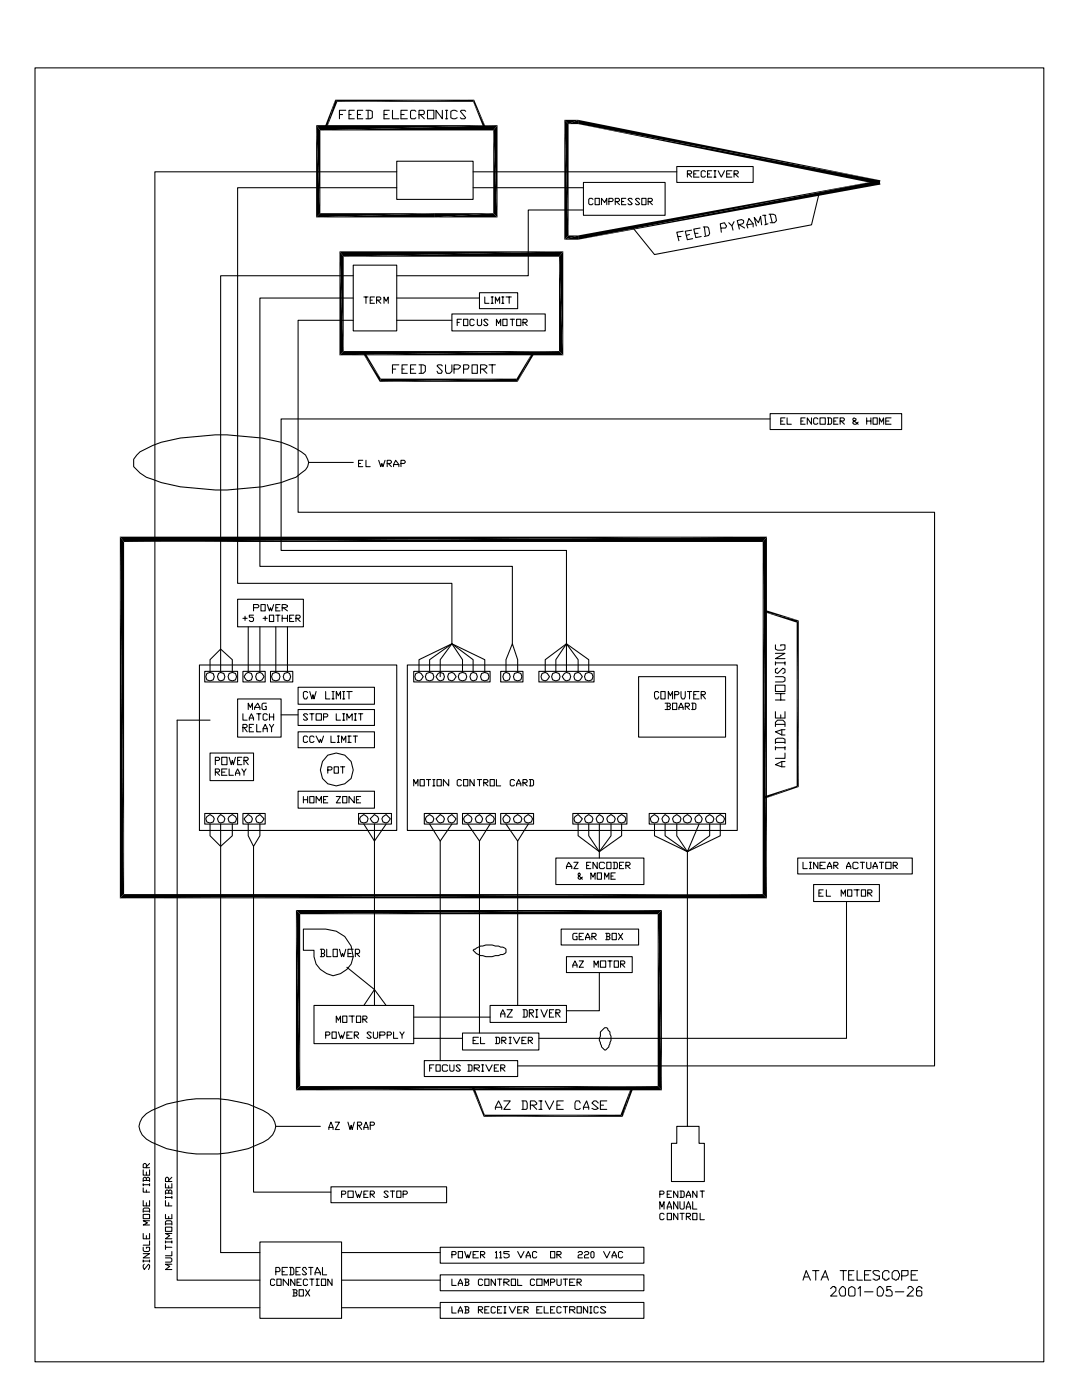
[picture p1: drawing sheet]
<svg xmlns="http://www.w3.org/2000/svg" width="216mm" height="279mm" viewBox="0 0 216 279" stroke-linecap="round" stroke-linejoin="round" font-family="sans-serif">
<g fill="none" stroke="#000" stroke-width=".21">
<path d="M7 13.5h201.3v258.3h-201.3zM67.7 22.9h.7M69 22h-1.3v1.7M69.6 22.9h.5M70.7 22h-1.1v1.7h1.1M71.3 22.9h.7M72.4 22h-1.1v1.7h1.1M73 22h.9l.4 .2v1.3l-.4 .2h-.9M73.4 22v1.7M76.6 22.9h.7M77.7 22h-1.1v1.7h1.1M78.3 22v1.7h1.3"/>
<path d="M79.2 32.2h15.2v7.6h-15.2zM79.2 34.3h-48.3v226.7h21M79.2 37.5h-31.8v78.9h42.8v12.1M80 22.9h.6M81.3 22h-1.3v1.7h1.3M83 22.2l-.2-.2h-.7l-.2 .2v1.3l.2 .2h.7l.2-.2M83.6 22.9h.9l.2-.3v-.4l-.2-.2h-.9v1.7M83.8 22.9l.9 .8M85.3 22h1.3v1.7h-1.3zM88.3 22v1.7l-1.3-1.7v1.7M88.9 23.7h.4M88.9 22h.4"/>
<path d="M89.1 22v1.7M91.2 22.2l-.4-.2h-.4l-.4 .2v1.3l.4 .2h.4l.4-.2M92.9 22.2l-.2-.2h-.6l-.2 .2 1 1.3-.2 .2h-.6l-.2-.2M94.4 34.3h40.6M94.4 37.5h22M116.4 36.4h16.3v6.6h-16.3zM118.3 39.8l-.2-.2h-.4l-.2 .2v.8l.2 .3h.4l.2-.3M118.7 39.6h.9v1.3h-.9zM124.9 39.6h-.9v1.3h.9M126.2 39.8l-.3-.2h-.4l-.2 .2 .9 .8-.3 .3h-.4l-.2-.3M127.6 39.8l-.2-.2h-.4l-.2 .2 .8 .8-.2 .3h-.4l-.2-.3M128.1 39.6h.8v1.3h-.8z"/>
<path d="M135 33.2h15.3v3.2h-15.3zM137.2 34.7h.6l.2-.4-.2-.2h-.6v1.2M137.4 34.7l.6 .6M138.4 34.7h.5M139.5 34.1h-1.1v1.2h1.1M140.8 34.3l-.3-.2h-.4l-.2 .2v.8l.2 .2h.4l.3-.2M141.2 34.7h.4M142 34.1h-.8v1.2h.8M142.5 35.3h.4M142.5 34.1h.4M142.7 34.1v1.2M143.3 34.1l.6 1.2 .7-1.2"/>
<path d="M145 34.7h.6M146 34.1h-1v1.2h1M146.5 34.7h.6l.2-.4-.2-.2h-.6v1.2M146.7 34.7l.6 .6M163.4 38.7l-1.5 6.2-31.3 5.9-4.4-5.5M70.5 52.9h8.7v13.1h-8.7zM70.5 55h-26.5v79M70.5 59.5h-18.6v53.5h50.3v15.5M72.6 59.3h.8M73 59.3v1.2M73.9 59.9h.4M74.7 59.3h-.8v1.2h.8"/>
<path d="M75.1 59.9h.7l.2-.4-.2-.2h-.7v1.2M75.4 59.9l.6 .6M79.2 59.5h16.5M95.7 58.4h7.6v3.2h-7.6zM96.7 59.3v1.2h.9M98 59.3h.4M98.2 59.3v1.2M100.1 59.3h.4M100.3 59.3v1.2M101 59.3h1M101.6 59.3v1.2M116.4 41.9h-11v13.1h-26.2"/>
<path d="M120 40.9v-1.3l.6 .8 .5-.8v1.3M121.5 40.2h.6l.2-.4-.2-.2h-.6v1.3M122.8 40.2h.6l.2-.4-.2-.2h-.6v1.3M123 40.2l.6 .7M124 40.2h.5M129.3 40.2h.7l.2-.4-.2-.2h-.7v1.3M129.5 40.2l.7 .7M135.3 47.2h.6M136.3 46.1l-1.3 .3 .5 1.6M137.6 46.8l-.7 .2M138 45.9l-1.3 .2 .5 1.7 1-.2M138.6 46.6h.7"/>
<path d="M139.7 45.5l-1.3 .2 .5 1.7 1-.2M140.3 45.3h.9l.2 .2 .2 1.1-.2 .4-.9 .2M140.5 45.3l.3 1.7M143.9 45.5h.9l.2-.4-.4-.7-.9 .3 .2 1.7M145.4 44.4l.6 .7 .3 .8M146.5 44.2l-.5 .9M147.3 44.9l.9-.2 .2-.3v-.4l-.4-.2-.9 .2 .4 1.7M147.5 44.9l1.1 .6M150.3 45.3v-.6l-.9-1.1-.4 1.3 .2 .6M150.3 44.7l-1.3 .2M152 44.9l-.2-1.7-.5 1.2-.8-1 .4 1.7M152.2 43h.6"/>
<path d="M152.6 43l.2 1.7M153.2 44.7l-.6 .2M153.5 42.8h.8l.4 .2 .2 1-.4 .4h-.8M153.7 42.8l.4 1.6M70.5 63.9h-11v38.3h127v110.5h-83.2M76.6 60.5v-1.2l.4 .8 .5-.8v1.2M78.3 73.7h.7M79.2 63.9h11M79.6 72.8h-1.3v1.7M80.2 73.7h.4M81.3 72.8h-1.1v1.7h1.1M81.9 73.7h.6"/>
<path d="M83 72.8h-1.1v1.7h1.1M83.6 72.8h.9l.4 .2v1.1l-.4 .4h-.9M84 72.8v1.7M88.3 73l-.2-.2h-.7l-.2 .2 1.1 1.1-.2 .4h-.7l-.2-.4M88.9 72.8v1.3l.2 .4h.6l.5-.4v-1.3M90.2 62.7h18.6v3.3h-18.6zM90.6 73.7h.8l.5-.5v-.2l-.5-.2h-.8v1.7M91.2 64.3h.5M92.1 63.7h-.9v1.3M92.5 63.7h.8v1.3h-.8zM92.5 73.7h.8l.3-.7-.3-.2h-.8v1.7M94.2 72.8h1v1.7h-1z"/>
<path d="M94.6 63.9l-.2-.2h-.4l-.2 .2v.9l.2 .2h.4l.2-.2M95.2 63.7v1.1l.3 .2h.4l.2-.2v-1.1M95.9 73.7h.8l.5-.5v-.2l-.5-.2h-.8v1.7M96.3 73.7l.9 .8M97.4 63.9l-.2-.2h-.5l-.2 .2 .9 .9-.2 .2h-.5l-.2-.2M97.6 72.8h1.2M98 60.5h.4M98.2 72.8v1.7M98.8 60.5v-1.2l.5 .8 .4-.8v1.2M99.1 65v-1.3l.4 .9 .4-.9v1.3M100.1 60.5h.4M100.3 63.7h.9v1.3h-.9z"/>
<path d="M101.8 63.7h.9M102.2 63.7v1.3M103.1 63.7h.8v1.3h-.8zM104.4 64.3h.6l.2-.4-.2-.2h-.6v1.3M104.6 64.3l.6 .7M27.9 90.2l2.6-1.3 1.7-.6a48.6 48.6 0 0 1 23.9 0 15.1 15.1 0 0 1 4.9 2.5l.4 .9a2.14 2.14 0 0 1-1.3 2.7l-1 .8-3 1.1a48.6 48.6 0 0 1-23.9 0l-3-1.1-1.3-.8-1.2-1.3v-1.4zM61.6 92.3h8.9M71.5 92.5h.5M72.4 91.9h-.9v1.2h.9M73 91.9v1.2h.9M75.6 91.9l.4 1.2 .2-.6 .2 .6 .4-1.2M77.3 92.5h.6l.2-.4-.2-.2h-.6v1.2"/>
<path d="M77.5 92.5l.6 .6M78.5 93.1v-.4l.5-.8 .6 .8v.4M78.5 92.7h1.1M80 92.5h.6l.3-.4-.3-.2h-.6v1.2M153.7 82.5h26.2v3.2h-26.2zM153.7 83.6h-97.6v26.3h56.9v24.1M155.8 84h.4M156.6 83.4h-.8v1.3h.8M157.1 83.4v1.3h.8M159.8 84h.4M160.7 83.4h-.9v1.3h.9M161.9 83.4v1.3l-.8-1.3v1.3"/>
<path d="M163.2 83.6l-.2-.2h-.4l-.3 .2v.9l.3 .2h.4l.2-.2M163.6 83.4h1.1v1.3h-1.1zM165.1 83.4h.6l.2 .2v.9l-.2 .2h-.6M165.3 83.4v1.3M166.4 84h.4M167.2 83.4h-.8v1.3h.8M167.6 84h.7l.2-.4-.2-.2h-.7v1.3M167.9 84l.6 .7M171.2 84.2l-.4 .5h-.4l-.2-.5 .6-.4v-.2l-.4-.2-.2 .2v.2l1 .9M172.9 84h.9M172.9 83.4v1.3M173.8 83.4v1.3"/>
<path d="M174.2 83.4h.8v1.3h-.8zM175.5 84.7v-1.3l.4 .8 .4-.8v1.3M176.7 84h.7M177.8 83.4h-1.1v1.3h1.1M47.4 119.6h13.1v5.5h-13.1zM39.8 132.7h39.4v33h-39.4zM40.9 134h6.5v2.1h-6.5zM41.9 134v-2.3l2.1-2.2 2.4 2.2v2.3M43.6 134.4l.4-.2 .7 .2 .2 .6-.2 .7-.7 .2-.4-.2-.2-.7zM47.4 139.5h8.7v7.6h-8.7zM48.5 134h4.4v2.1h-4.4zM48.5 123.4h.8"/>
<path d="M48.9 123v.8M49.1 134.4l.4-.2 .7 .2 .2 .6-.2 .7-.7 .2-.4-.2-.4-.7zM49.5 125.1v8.9M50.6 121.3h.8l.2-.4-.2-.2h-.8v1.2M50.6 122.8h-.9v.4h.7l.2 .2v.4l-.2 .2h-.4l-.3-.2M51.2 134.4l.7-.2 .4 .2 .4 .6-.4 .7-.4 .2-.7-.2-.2-.7zM51.9 125.1v8.9M52.1 120.7h.8v1.2h-.8zM52.5 123.4h.8M52.9 123v.8M53.3 120.7l.5 1.2 .2-.6 .2 .6 .4-1.2M53.8 122.8h.8v1.2h-.8z"/>
<path d="M54 134h4.4v2.1h-4.4zM55 121.3h.5M55 122.8h.9M55 125.1v8.9M55.5 122.8v1.2M55.9 120.7h-.9v1.2h.9M56.3 121.3h.6l.5-.2v-.2l-.5-.2h-.6v1.2M56.3 123.4h1.1M56.3 122.8v1.2M56.5 121.3l.9 .6M56.7 134.4l.7-.2 .4 .2 .2 .6-.2 .7-.4 .2-.7-.2-.2-.7zM57.4 122.8v1.2"/>
<path d="M57.4 125.1v8.9M57.8 123.4h.4M58.6 122.8h-.8v1.2h.8M59.1 123.4h.6l.2-.4-.2-.2h-.6v1.2M59.3 123.4l.6 .6M59.5 137.2h15.2v3.3h-15.2zM61.4 138.2l-.2-.2h-.5l-.2 .2v.9l.2 .4h.5l.2-.4M61.8 138l.4 1.5 .2-.9 .3 .9 .4-1.5M65 138v1.5h.8M66.3 138h.4M66.3 139.5h.4M66.5 138v1.5"/>
<path d="M67.1 139.5v-1.5l.4 .9 .4-.9v1.5M68.4 138h.4M68.4 139.5h.4M68.6 138v1.5M69.2 138h1.1M69.6 138v1.5M81.3 132.7h65.8v33h-65.8zM82.5 134h15.3v2.1h-15.3zM83 134.4l.6-.2 .4 .2 .5 .6-.5 .7-.4 .2-.6-.2-.2-.7zM83.6 134v-2.3l6.6-3.2 6.5 3.2v2.3M85.7 134v-2.3l4.5-3.2 4.2 3.2v2.3M87.4 134.4l.4-.2 .7 .2 .2 .6-.2 .7-.7 .2-.4-.2-.4-.7z"/>
<path d="M89.5 134.4l.7-.2 .4 .2 .4 .6-.4 .7-.4 .2-.7-.2-.2-.7zM92.3 134v-2.3l-2.1-3.2-2.4 3.2v3.3M94 134.4l.4-.2 .6 .2 .2 .6-.2 .7-.6 .2-.4-.2-.2-.7zM99.9 134h4.5v2.1h-4.5zM100.5 134.4l.5-.2 .6 .2 .2 .6-.2 .7-.6 .2-.5-.2-.2-.7zM101 134v-2.3l1.2-3.2 1.1 3.2v2.3M107.5 134h11v2.1h-11zM108.2 134.4l.6-.2 .4 .2 .4 .6-.4 .7-.4 .2-.6-.2-.3-.7zM108.8 134v-2.3l4.2-3.2 4.5 3.2v2.3M110.9 134v-2.3l2.1-3.2 2.4 3.2v2.3M112.6 134.4l.4-.2 .7 .2 .2 .6-.2 .7-.7 .2-.4-.2-.4-.7zM114.7 134.4l.7-.2 .4 .2 .4 .6-.4 .7-.4 .2-.7-.2-.2-.7z"/>
<path d="M127.4 135h17.4v12.1h-17.4zM131.4 138.2l-.2-.2h-.4l-.2 .2v.9l.2 .4h.4l.2-.4M131.9 138h.8v1.5h-.8zM133.3 139.5v-1.5l.5 .9 .4-.9v1.5M134.6 138.6h.7l.2-.4-.2-.2h-.7v1.5M135.9 138v1.1l.2 .4h.4l.2-.4v-1.1M137.2 138h.8M137.6 138v1.5M138.4 138.6h.5M139.5 138h-1.1v1.5h1.1M139.9 138.6h.6l.3-.4-.3-.2h-.6v1.5M140.1 138.6l.7 .9"/>
<path d="M154.7 136.7h1.9v1.3h-1.9zM154.7 135h1.5l.4 .3v.6l-.4 .2h-1.5M154.7 130.4h1.9l-1.9 1h1.9M154.7 128.7v.8l.5 .3h1l.4-.3v-.8h-.8v.2M154.7 132.1v.6M154.7 139.7h1.9M154.7 138.4h1.9M154.7 132.3h1.9M155.2 133.3l-.5 .3v.6l.5 .2 1-1.1 .4 .3v.6l-.4 .2M155.8 138.4v1.3M156.6 132.1v.6M41.9 150.3h8.7v5.5h-8.7z"/>
<path d="M41.9 143.7h-6.6v111.8h16.6M43 151.8h.6l.2-.5-.2-.2h-.6v1.5M43 154.1h.6l.2-.4-.2-.2h-.6v1.2M43.2 154.1l.6 .6M44.2 151.1h1.1v1.5h-1.1zM44.2 154.1h.7M45.3 153.5h-1.1v1.2h1.1M45.7 151.1l.4 1.5 .3-.8 .2 .8 .4-1.5M45.7 153.5v1.2h.9M47 154.7v-.4l.4-.8 .4 .8v.4M47 154.3h.8M47.4 151.8h.4"/>
<path d="M48.3 151.1h-.9v1.5h.9M48.3 153.5l.4 .6v.6M48.5 142.5v1.2h.8M48.5 145.2h.6l.2-.4-.2-.2h-.6v1.4M48.7 151.8h.6l.2-.5-.2-.2h-.6v1.5M48.7 145.2l.6 .8M48.9 151.8l.6 .8M49.1 153.5l-.4 .6M49.5 141.6v-1.3l.5 .9 .4-.9v1.3M49.7 143.7v-.4l.5-.8 .4 .8v.4M49.7 143.3h.9M49.7 145.2h.5"/>
<path d="M50.6 144.6h-.9v1.4h.9M50.8 141.6v-.4l.6-.9 .5 .9v.4M50.8 141.2h1.1M51.2 144.6v1.4h.9M51.2 142.5h.9M51.6 142.5v1.2M52.5 146v-.6l.4-.8 .4 .8v.6M52.5 145.4h.8M53.1 140.3h-.6l-.2 .2v.9l.2 .2h.6v-.6h-.2M53.3 142.7l-.2-.2h-.4l-.2 .2v.8l.2 .2h.4l.2-.2M53.8 144.6l.4 .6v.8M53.8 142.5v1.2"/>
<path d="M53.8 143.1h.8M54.6 142.5v1.2M54.6 144.6l-.4 .6M56.1 142.7h3.4M59.5 146h15.2v3.2h-15.2zM59.5 141.6h15.2v3.2h-15.2zM59.5 157.9h15.2v3.4h-15.2zM60.5 159v1.2M60.5 159.6h.9M61.4 147.1l-.2-.2h-.5l-.2 .2v.9l.2 .2h.5l.2-.2M61.4 142.7l-.2-.2h-.5l-.2 .2 .9 .8-.2 .2h-.5l-.2-.2M61.4 159v1.2"/>
<path d="M61.8 159h.9v1.2h-.9zM61.8 142.5h.9M62.2 142.5v1.2M62.7 147.1l-.3-.2h-.4l-.2 .2v.9l.2 .2h.4l.3-.2M63.1 142.5h1v1.2h-1zM63.1 146.9l.6 1.3 .2-.7 .2 .7 .5-1.3M64.6 143.1h.6l.2-.4-.2-.2h-.6v1.2M64.6 159.6h.4M65.4 150.7a3.4 3.4 0 0 1 4.1 .6 3.4 3.4 0 0 1 .6 4.1 3.5 3.5 0 0 1-5.8 0l-.4-1.7 .4-1.7zM65.4 153.7h.6l.3-.5-.3-.2h-.6v1.3M65.4 159h-.8v1.2h.8M66 146.9v1.3h.9"/>
<path d="M66.7 153h.8v1.3h-.8zM67.1 142.5v1.2h.8M67.1 159h.8l-.8 1.2h.8M67.3 146.9h.4M67.3 148.2h.4M67.5 146.9v1.3M67.9 153h.9M68.2 148.2v-1.3l.4 .8 .4-.8v1.3M68.4 159h.8v1.2h-.8zM68.4 142.5h.4M68.4 143.7h.4M68.4 153v1.3"/>
<path d="M68.6 142.5v1.2M69.2 143.7v-1.2l.4 .8 .7-.8v1.2M69.4 146.9h.7M69.4 148.2h.7M69.6 146.9v1.3M70.5 146.9h.8M70.7 159v1.2l-1.1-1.2v1.2M70.7 142.5h.4M70.7 143.7h.4M70.9 142.5v1.2M70.9 146.9v1.3M71.1 159.6h.4"/>
<path d="M71.5 142.5h.9M72 159h-.9v1.2h.9M72 142.5v1.2M82.5 156.8v-1.2l.5 .8 .4-.8v1.2M83.8 155.6h.9v1.2h-.9zM85.1 155.6h.8M85.5 155.6v1.2M86.4 155.6h.4M86.4 156.8h.4M86.6 155.6v1.2M87.2 155.6h.9v1.2h-.9zM89.5 155.6v1.2l-1-1.2v1.2"/>
<path d="M92.1 155.8l-.2-.2h-.5l-.2 .2v.8l.2 .2h.5l.2-.2M92.5 155.6h.8v1.2h-.8zM94.6 155.6v1.2l-.8-1.2v1.2M95.2 155.6h.9M95.7 155.6v1.2M96.5 156.2h.7l.2-.4-.2-.2h-.7v1.2M96.7 156.2l.7 .6M97.8 155.6h.8v1.2h-.8zM99.1 155.6v1.2h.8M102.7 155.8l-.3-.2h-.4l-.2 .2v.8l.2 .2h.4l.3-.2M103.1 156.8v-.4l.4-.8 .4 .8v.4M103.1 156.4h.8"/>
<path d="M104.4 156.2h.6l.2-.4-.2-.2h-.6v1.2M104.6 156.2l.6 .6M105.6 155.6h.7l.2 .2v.8l-.2 .2h-.7M105.8 155.6v1.2M132.7 140.3h.9l.2 .2-.2 .5M133.1 141h.5l.2 .4-.2 .2h-.9M133.1 140.3v1.3M134.2 140.3h.8v1.3h-.8zM135.5 141.6v-.4l.4-.9 .4 .9v.4M135.5 141.2h.8M136.7 141h.7l.2-.5-.2-.2h-.7v1.3M136.9 141l.7 .6"/>
<path d="M138 140.3h.6l.3 .2v.9l-.3 .2h-.6M138.2 140.3v1.3M154.7 148.4v-.9l.5-.2h1l.4 .2v.9M154.7 145v-.9l.5-.4h1l.4 .4v.9M154.7 142v1.3h1.9v-1.3M154.7 148.2h1.9M154.7 149v.6M154.7 149.2h1.9M154.7 144.6h1.9M155.8 142.7v.6M156 145.6v1.1M156 152v1"/>
<path d="M156.6 152h-.6l-1.3 .6 1.3 .4h.6M156.6 150.3v1h-1.9M156.6 145.6h-.6l-1.3 .4 1.3 .7h.6M156.6 149v.6M40.9 162.3h6.5v2.2h-6.5zM41.3 163l.6-.4 .6 .4 .3 .4-.3 .6-.6 .3-.6-.3-.2-.6zM41.9 164.5v2.3l2.1 2.1 2.4-2.1v-2.3M44 162.6l.7 .4 .2 .4-.2 .6-.7 .3-.4-.3-.2-.6zM44 164.5v85.5h7.9M45.7 163l.7-.4 .6 .4 .2 .4-.2 .6-.6 .3-.7-.3-.2-.6zM48.5 162.3h4.4v2.2h-4.4zM49.5 162.6l.7 .4 .2 .4-.2 .6-.7 .3-.4-.3-.4-.6z"/>
<path d="M49.5 164.5v2.3l1.1 2.1 1.3-2.1v-2.3M50.6 168.9v69h15.4M51.2 163l.7-.4 .8 .8-.4 .6-.4 .3-.7-.3-.2-.6zM63.1 160.2v-1.2l.6 .8 .4-.8v1.2M71.5 162.3h6.6v2.2h-6.6zM72 163l.6-.4 .6 .4 .2 .4-.2 .6-.6 .3-.6-.3-.2-.6zM72.6 164.5l2.1 3.4 2.3-3.4M74.7 162.6l.7 .4 .2 .4-.2 .6-.7 .3-.4-.3-.4-.6zM74.7 164.5v36.2M76.4 163l.6-.4 .9 .8-.4 .6-.5 .3-.6-.3-.2-.6zM84.7 162.3h6.5v2.2h-6.5zM85.1 163l.6-.4 .7 .4 .2 .4-.2 .6-.7 .3-.6-.3-.2-.6z"/>
<path d="M85.7 164.5l2.1 3.4v43.8M87.8 162.6l.7 .4 .2 .4-.2 .6-.7 .3-.4-.3-.4-.6zM89.5 163l.7-.4 .8 .8-.4 .6-.4 .3-.7-.3-.2-.6zM90.2 164.5l-2.4 3.4M92.3 162.3h6.5v2.2h-6.5zM92.7 163l.6-.4 .7 .4 .2 .4-.2 .6-.7 .3-.6-.3-.2-.6zM93.3 164.5l2.4 3.4 2.1-3.4M95 163l.7-.4 .6 .8-.2 .6-.4 .3-.7-.3-.2-.6zM95.7 167.9v38.3M97.2 163l.6-.4 .6 .4 .2 .4-.2 .6-.6 .3-.6-.3-.3-.6zM99.9 162.3h6.6v2.2h-6.6zM100.5 163l.5-.4 .6 .4 .2 .4-.2 .6-.6 .3-.5-.3-.2-.6z"/>
<path d="M101 164.5l2.3 3.4 2.1-3.4M102.7 163l.6-.4 .6 .4 .2 .4-.2 .6-.6 .3-.6-.3-.3-.6zM103.3 167.9v32.8M104.8 163l.6-.4 .6 .4 .3 .4-.3 .6-.6 .3-.6-.3-.2-.6zM110.9 171.2h17.6v5.3h-17.6zM113 173.4v-.5l.5-.8 .6 .8v.5M113 172.9h1.1M114.3 162.3h10.8v2.2h-10.8zM114.5 172.1h.9l-.9 1.3h.9M114.7 163l.7-.4 .8 .8-.4 .6-.4 .3-.7-.3-.2-.6zM115.4 164.5v2.3l4.2 3.2 4.4-3.2v-2.3M116.2 175l-.4 .5-.4-.2v-.3l.4-.4-.2-.4-.2 .4 .8 .9"/>
<path d="M116.8 163l.7-.4 .6 .4 .2 .4-.2 .6-.6 .3-.7-.3-.2-.6zM117.1 172.7h.4M117.5 164.5v2.3l2.1 3.2 2.3-3.2v-2.3M117.9 172.1h-.8v1.3h.8M117.9 175.5v-1.3l.4 .8 .4-.8v1.3M119.2 163l.4-.4 .6 .4 .2 .4-.2 .6-.6 .3-.4-.3-.2-.6zM119.2 174.2h.8v1.3h-.8zM119.2 172.1v1.3l-.9-1.3v1.3M119.6 164.5v6.7M120.6 172.3l-.2-.2h-.6l-.2 .2v.8l.2 .3h.6l.2-.3M120.6 175.5v-1.3l.5 .8 .4-.8v1.3M121.1 172.1h.8v1.3h-.8z"/>
<path d="M121.3 163l.6-.4 .7 .4 .2 .4-.2 .6-.7 .3-.6-.3-.2-.6zM121.9 174.8h.4M122.3 172.1h.7l.2 .2v.8l-.2 .3h-.7M122.6 172.1v1.3M122.8 174.2h-.9v1.3h.9M123.4 163l.6-.4 .7 .4 .2 .4-.2 .6-.7 .3-.6-.3-.2-.6zM123.6 172.7h.4M124.5 172.1h-.9v1.3h.9M124.9 172.7h.6l.2-.4-.2-.2h-.6v1.3M125.1 172.7l.6 .7M129.5 162.3h15.3v2.2h-15.3zM130 163l.6-.4 .6 .4 .2 .4-.2 .6-.6 .3-.6-.3-.2-.6z"/>
<path d="M130.6 164.5v2.3l6.6 3.2 6.5-3.2v-2.3M132.3 163l.4-.4 .6 .4 .3 .4-.3 .6-.6 .3-.4-.3-.2-.6zM132.7 164.5v2.3l4.5 3.2 4.4-3.2v-2.3M134.4 163l.6-.4 .7 .4 .2 .4-.2 .6-.7 .3-.6-.3-.2-.6zM135 164.5v2.3l2.2 3.2 2.3-5.5M136.5 163l.7-.4 .6 .4 .2 .4-.2 .6-.6 .3-.7-.3-.2-.6zM137.2 170v54.8M138.9 163l.6-.4 .4 .4 .2 .4-.2 .6-.4 .3-.6-.3-.3-.6zM141 163l.6-.4 .6 .4 .3 .4-.3 .6-.6 .3-.6-.3-.2-.6zM143.1 163l.6-.4 .7 .4 .2 .4-.2 .6-.7 .3-.6-.3-.2-.6zM159.2 171.2h22.8v3.2h-22.8zM160.2 172.1v1.3h.9"/>
<path d="M161.5 172.1h.4M161.5 173.4h.4M161.7 172.1v1.3M162.3 176.5h13.2v3.4h-13.2zM163.2 172.1v1.3l-.9-1.3v1.3M163.4 178.2h.4M163.6 172.7h.4M164.3 177.6h-.9v1.3h.9M164.7 172.1h-1.1v1.3h1.1M164.9 177.6v1.3h.8M165.1 173.4v-.5l.4-.8 .4 .8v.5M165.1 172.9h.8"/>
<path d="M166.4 172.7h.6l.2-.4-.2-.2h-.6v1.3M166.6 172.7l.6 .7M167.9 178.9v-1.3l.4 .8 .4-.8v1.3M168.9 173.4v-.5l.4-.8 .5 .8v.5M168.9 179.9v27.3h-61.4M168.9 172.9h.9M169.1 177.6h.9v1.3h-.9zM170.4 177.6h1M171 177.6v1.3M171.2 172.3l-.2-.2h-.6l-.2 .2v.8l.2 .3h.6l.2-.3M171.7 172.1h.8M171.9 177.6h.8v1.3h-.8z"/>
<path d="M172.1 172.1v1.3M172.9 172.1v1l.2 .3h.5l.2-.3v-1M173.1 178.2h.7l.2-.4-.2-.2h-.7v1.3M173.4 178.2l.6 .7M174.2 173.4v-.5l.4-.8 .4 .8v.5M174.2 172.9h.8M175.5 172.1h.8M175.9 172.1v1.3M176.7 172.1h1.1v1.3h-1.1zM178.2 172.7h.7l.2-.4-.2-.2h-.7v1.3M178.4 172.7l.7 .7M60.5 185.4h4.5a5.4 5.4 0 0 1 5.5 5.5 4.4 4.4 0 0 1-4 3.8 4.5 4.5 0 0 1-3.8-5h-2.2z"/>
<path d="M63.9 189.4h.7l.2 .3v.4l-.2 .2M64.1 190.3h.5l.2 .4-.2 .2h-.7M64.1 189.4v1.5M65.2 189.4v1.5h.8M66.5 189.4h.8v1.5h-.8zM67.7 189.4l.5 1.5 .2-.6 .2 .6 .4-1.5M69.2 193l5.5 4.5M69.4 190.3h.7M70.5 189.4h-1.1v1.5h1.1M70.9 190.3h.6l.3-.2v-.4l-.3-.3h-.6v1.5M71.1 190.3l.7 .6M94.6 189.4l1.3-.6 1-.2h1.3l2.1 .4 .5 .2 .2 .2v.7l-.7 .4h-.4l-.4 .2h-.7l-.6 .2h-1.3l-1-.2-.9-.4-.6-.6z"/>
<path d="M112 185.4h15.4v3.2h-15.4zM113 190.9h13.2v3.2h-13.2zM114.3 193v-.4l.4-.8 .4 .8v.4M114.3 192.6h.8M115.1 186.3h-.6l-.2 .2v.8l.2 .2h.6v-.6h-.2M115.6 191.8h.8l-.8 1.2h.8M115.6 186.9h.4M116.4 186.3h-.8v1.2h.8M116.8 187.5v-.4l.5-.8 .4 .8v.4M116.8 187.1h.9M118.1 186.9h.6l.3-.4-.3-.2h-.6v1.2M118.3 186.9l.7 .6"/>
<path d="M118.5 193v-1.2l.5 .8 .4-.8v1.2M119.6 194.1v7.6h-6.6M119.8 191.8h1.1v1.2h-1.1zM120.9 186.3h.6l.2 .2-.2 .4M121.1 186.9h.4l.2 .4-.2 .2h-.6M121.1 186.3v1.2M121.3 191.8h.8M121.7 191.8v1.2M122.1 186.3h.9v1.2h-.9zM122.6 191.8h.8v1.2h-.8zM123.4 186.3l.8 1.2M123.8 192.4h.7l.2-.4-.2-.2h-.7v1.2"/>
<path d="M124 192.4l.7 .6M124.2 186.3l-.8 1.2M62.7 200.7h19.8v7.6h-19.8zM65 206.6h.6l.2-.4-.2-.2h-.6v1.2M66.3 206h.8v1.2h-.8zM67.1 204v-1.2l.4 .8 .4-.8v1.2M67.5 206l.4 1.2 .3-.6 .2 .6 .4-1.2M68.4 202.8h.8v1.2h-.8zM69.2 206.6h.4M69.6 202.8h1.1M70.3 206h-1.1v1.2h1.1M70.3 202.8v1.2"/>
<path d="M70.7 206.6h.6l.2-.4-.2-.2h-.6v1.2M70.9 206.6l.6 .6M71.1 202.8h.9v1.2h-.9zM72.4 203.4h.6l.2-.4-.2-.2h-.6v1.2M72.6 200.7l2.1-3.2 2.3 3.2M72.6 203.4l.6 .6M74.1 206.2l-.2-.2h-.5l-.2 .2 .9 .8-.2 .2h-.5l-.2-.2M74.5 206v1l.2 .2h.4l.3-.2v-1M75.8 206.6h.8l.2-.4-.2-.2h-.8v1.2M77.3 206.6h.6l.2-.4-.2-.2h-.6v1.2M78.5 206v1.2h.9M79.8 206l.4 .6v.6"/>
<path d="M80.6 206l-.4 .6M82.5 203h15.3M82.5 207.2h9.8M84.7 211.7h18.6v3.1h-18.6zM85.7 213.1h.4M86.6 212.5h-.9v1.3M87 212.5h.8v1.3h-.8zM89.3 212.7l-.2-.2h-.6l-.2 .2v.9l.2 .2h.6l.2-.2M89.7 212.5v1.1l.3 .2h.4l.2-.2v-1.1M91.9 212.7l-.2-.2h-.5l-.2 .2 .9 .9-.2 .2h-.5l-.2-.2M92.3 206.2h15.2v3.3h-15.2zM93.3 212.5h.7l.2 .2v.9l-.2 .2h-.7"/>
<path d="M93.6 212.5v1.3M94.4 207.6h.4M94.6 213.1h.9l.2-.4-.2-.2h-.9v1.3M94.8 213.1l.9 .7M95.5 207h-1.1v1.3h1.1M95.9 207v1.3h.8M96.1 212.5h.4M96.1 213.8h.4M96.3 212.5v1.3M96.9 212.5l.7 1.3 .6-1.3M97.8 200.7h15.2v3.3h-15.2zM98.6 213.1h.5"/>
<path d="M98.8 207h.7l.2 .2v.9l-.2 .2h-.7M99.1 207v1.3M99.5 212.5h-.9v1.3h.9M99.9 203v-.6l.4-.9 .5 .9v.6M99.9 213.1h.6l.3-.4-.3-.2h-.6v1.3M99.9 202.4h.9M100.1 207.6h.7l.2-.4-.2-.2h-.7v1.3M100.1 213.1l.7 .7M100.3 207.6l.7 .7M100.5 219.7h1.3l-1.3 1.7h1.3M101.2 201.5h1l-1 1.5h1M101.6 207h.4"/>
<path d="M101.6 208.3h.4M101.8 207v1.3M102.4 207l.7 1.3 .6-1.3M104.1 219.7h.9l.2 .4v1.1l-.2 .2h-.9M104.1 207.6h.5M104.4 201.5h.6l.2 .2v1.1l-.2 .2h-.6M104.4 219.7v1.7M104.6 201.5v1.5M105 207h-.9v1.3h.9M105.4 207.6h.6l.3-.4-.3-.2h-.6v1.3M105.6 202.1h.7l.2-.4-.2-.2h-.7v1.5M105.6 207.6l.7 .7"/>
<path d="M105.8 202.1l.7 .9M106.9 201.5h.4M106.9 203h.4M107.1 201.5v1.5M107.5 219.7h.7M107.9 201.5l.7 1.5 .6-1.5M107.9 219.7v1.7M108.8 219.7l.8 1.7 .9-1.7M109.6 202.1h.5M110.5 201.5h-.9v1.5h.9M110.9 202.1h.6l.3-.4-.3-.2h-.6v1.5M111.1 202.1l.7 .9"/>
<path d="M112.4 219.7h-1.3v1.7h1.3M120.6 205.1h.5l.2 .2v.2l.4 .5v.4a2.04 2.04 0 0 1 0 1.9l-.2 .6-.6 .6h-.3l-.6-.6-.4-1.3v-.4l.2-.4v-.8zM121.1 219.7h-1.3v1.7h1.3M28.4 223.1a11.7 11.7 0 0 1 6.7-3.2 28.9 28.9 0 0 1 14.4 .4l3 1.3a3.9 3.9 0 0 1 2.5 3.2 3.9 3.9 0 0 1-2.5 3.2l-3 1.2a29.7 29.7 0 0 1-16.3 0l-2.9-1.2a3.9 3.9 0 0 1-2.6-3.2zM28.6 239.6v1.1h1.2v-1.1M28.6 237.1v.8h1.2M28.6 233.5v1h1.2v-1M28.6 236.2v.4M28.6 236.4h1.2M28.6 235.6h1.2M29.2 235.6v-.4l.4-.3 .2 .3v.6M29.2 235.2l-.2-.3-.4 .3v.6"/>
<path d="M29.2 233v-.6l-.4-.2-.2 .2v.6h1.2M29.2 233.9v.6M29.2 237.5v.4M29.8 236.2v.4M29.8 232.2l-.6 .6M33 239.6v1.1h1.3M33 236.2v.9h1.3v-.9M33 238.8v.4M33 239h1.3M33 238.1h1.3M33.7 238.1v-.4l.4-.2 .2 .2v.6M33.7 237.7l-.5-.2-.2 .2v.6"/>
<path d="M33.7 235.8v-.6l-.5-.3-.2 .3v.6h1.3M33.7 236.6v.5M34.3 238.8v.4M34.3 234.9l-.6 .7M55 224.8h8.9M65.6 225.4v-.4l.4-1.1 .5 1.1v.4M65.6 225h.9M66 236.9h23.1v3.1h-23.1zM66.9 223.9h.8l-.8 1.5h.8M68.2 238.3h.6l.2-.4-.2-.2h-.6v1.3M69.4 237.7h1.1v1.3h-1.1zM69.4 223.9l.4 1.5 .3-.8 .2 .8 .4-1.5"/>
<path d="M70.9 237.7l.4 1.3 .2-.7 .3 .7 .4-1.3M71.3 224.6h.7l.2-.4-.2-.3h-.7v1.5M71.5 224.6l.7 .8M72.6 225.4v-.4l.4-1.1 .4 1.1v.4M72.6 238.3h.4M72.6 225h.8M73.4 237.7h-.8v1.3h.8M73.9 238.3h.6l.2-.4-.2-.2h-.6v1.3M73.9 224.6h.6l.2-.4-.2-.3h-.6v1.5M74.1 238.3l.6 .7M77.5 237.9l-.2-.2h-.5l-.2 .2 .9 .9-.2 .2h-.5l-.2-.2M77.9 237.7h.8"/>
<path d="M78.3 237.7v1.3M79.2 237.7h.8v1.3h-.8zM80.4 238.3h.7l.2-.4-.2-.2h-.7v1.3M98.8 221.4v-.4l.7-1.3 .6 1.3v.4M98.8 221h1.3M105.8 220.6h.9l.4-.3v-.2l-.4-.4h-.9v1.7M106.3 220.6l.8 .8M107.5 221.4h.7M111.1 220.6h.7M115.8 220.1l-.2-.4h-.7l-.2 .4v1.1l.2 .2h.7l.2-.2M116.4 221.4v-.4l.7-1.3 .4 1.3v.4M116.4 221h1.1"/>
<path d="M119.4 220.1l-.4-.4h-.5l-.4 .4 1.3 1.1-.4 .2h-.5l-.4-.2M119.8 220.6h.6M131.7 238.3h.6l.2-.4-.2-.2h-.6v1.3M133.1 238.3h.5M134 237.7h-.9v1.3h.9M135 224.8h4.5v3.4h1v7.6h-6.5v-7.6h1zM135.3 237.7v1.3l-.9-1.3v1.3M135.3 239.8v1.5l-.9-1.5v1.5M135.7 237.7h.6l.2 .2v.9l-.2 .2h-.6M135.7 239.8v1.3l.2 .2h.4l.2-.2v-1.3M135.9 237.7v1.3M136.9 239v-.5l.5-.8 .4 .8v.5"/>
<path d="M136.9 238.5h.9M138.2 239.8v1.5h.9M139.1 237.7v1.3l-.9-1.3v1.3M139.7 237.7h.8M140.1 237.7v1.3M28.6 242.4h1.2v.8h-1.2zM28.6 250.2h1.2l-1.2 .8h1.2M28.6 248.9v.7l.2 .2h.8l.2-.2v-.7h-.6v.2M28.6 246.2v1h1.2v-1M28.6 241.9v-.6l.2-.2h.8l.2 .2v.6M28.6 251.5v.4M28.6 251.7h1.2"/>
<path d="M28.6 241.7h1.2M28.8 252.3l-.2 .2v.4l.2 .5 .8-1.1 .2 .2v.4l-.2 .5M29.2 240v.7M29.2 246.6v.6M29.8 247.6v.9h-1.2M29.8 243.6h-1.2l.8 .5-.8 .4h1.2M29.8 251.5v.4M33 244.9h1.3v.8h-1.3zM33 251h1.1l.2 .2v.5l-.2 .2h-1.1M33 244.5v-.7l.2-.2h.9l.2 .2v.7M33 242.4v.8h1.3v-.8M33 247.6v.5"/>
<path d="M33 248.5v.8M33 248.9h1.3M33 247.9h1.3M33 244.3h1.3M33.7 240v.7M33.7 242.8v.4M34.3 252.3h-1.3l.9 .4-.9 .7h1.3M34.3 249.8v.8h-1.3M34.3 246.2h-1.3l.9 .4-.9 .6h1.3M34.3 247.6v.5M51.9 247.9h16.3v15.2h-16.3zM54.8 255.5l-.2-.2h-.4l-.2 .2v.8l.2 .2h.4l.2-.2"/>
<path d="M55 253.8h.7l.2-.2-.2-.7h-.7v1.5M55.2 255.3h.9v1.2h-.9zM56.3 253.8h.4M57.4 252.9h-1.1v1.5h1.1M57.6 255.3v1.2l-1.1-1.2v1.2M57.8 252.9h.6l.2 .5v.8l-.2 .2h-.6M58 252.9v1.5M58.4 257.4h.7l.2 .2-.2 .4M58.6 258h.5l.2 .4-.2 .3h-.7M58.6 257.4v1.3M58.8 255.3v1.2l-.8-1.2v1.2M59.1 253.8h.4"/>
<path d="M59.3 255.9h.4M59.7 257.4h.8v1.3h-.8zM59.9 252.9h-.8v1.5h.8M60.1 255.3h-.8v1.2h.8M61 257.4l.8 1.3M61.2 253.4l-.2-.5h-.5l-.2 .5 .9 .8-.2 .2h-.5l-.2-.2M61.4 255.5l-.2-.2h-.5l-.2 .2v.8l.2 .2h.5l.2-.2M61.6 252.9h.8M61.8 255.3h.9M61.8 257.4l-.8 1.3M62 252.9v1.5M62.2 255.3v1.2"/>
<path d="M62.9 254.4v-.4l.4-1.1 .6 1.1v.4M62.9 254h1M63.1 255.3h.6M63.1 256.5h.6M63.3 255.3v1.2M64.1 255.3h.9v1.2h-.9zM64.3 252.9v1.5h.9M66.3 255.3v1.2l-.9-1.2v1.2M68.2 255.5h19.6M68.2 250h19.6M87.8 248.9h40.7v3.2h-40.7zM87.8 254.4h40.7v3.2h-40.7z"/>
<path d="M87.8 259.9h40.7v3.2h-40.7zM90.2 250.4h.6l.2-.4-.2-.2h-.6v1.2M90.2 255.3v1.2h.8M91.4 249.8h.9v1.2h-.9zM91.4 256.5v-.4l.5-.8 .4 .8v.4M91.4 256.1h.9M92.7 249.8l.4 1.2 .2-.6 .3 .6 .4-1.2M92.7 255.3h.6l.3 .2-.3 .4M92.9 255.9h.4l.3 .4-.3 .2h-.6M92.9 255.3v1.2M94.4 250.4h.4M95.5 249.8h-1.1v1.2h1.1"/>
<path d="M95.9 250.4h.6l.2-.4-.2-.2h-.6v1.2M96.1 250.4l.6 .6M96.3 255.5l-.2-.2h-.4l-.2 .2v.8l.2 .2h.4l.2-.2M96.7 255.3h.9v1.2h-.9zM98.8 250l.3-.2v1.2M98.8 255.3v1.2l-.8-1.2v1.2M98.8 251h.5M99.3 255.3h.8M99.7 250l.2-.2v1.2M99.7 251h.4M99.7 255.3v1.2M100.5 255.9h.7l.4-.2v-.2l-.4-.2h-.7v1.2"/>
<path d="M100.8 255.9l.8 .6M101.6 249.8h-1.1v.4h.7l.4 .2v.4l-.4 .2h-.4l-.3-.2M102 255.3h.9v1.2h-.9zM103.3 249.8l.6 1.2 .7-1.2M103.3 255.3v1.2h.8M105 251v-.4l.4-.8 .4 .8v.4M105 250.6h.8M106.7 255.5l-.2-.2h-.5l-.2 .2v.8l.2 .2h.5l.2-.2M107.1 255.3h1.1v1.2h-1.1zM107.1 250l-.2-.2h-.4l-.2 .2v.8l.2 .2h.4l.2-.2M108.6 256.5v-1.2l.4 .8 .4-.8v1.2M109.9 249.8h.8v1.2h-.8z"/>
<path d="M109.9 255.9h.6l.2-.4-.2-.2h-.6v1.2M111.1 250.4h.7l.2-.4-.2-.2h-.7v1.2M111.1 255.3v1l.2 .2h.5l.2-.2v-1M111.3 250.4l.7 .6M112.4 255.3h.8M112.8 255.3v1.2M113.7 255.9h.6M114.7 255.3h-1v1.2h1M115.1 255.9h.7l.2-.4-.2-.2h-.7v1.2M115.4 250l.2-.2h.4l.2 .2-.2 .4h-.4l-.2 .2v.4h.8M115.4 255.9l.6 .6M116.6 250l.2-.2h.5l.2 .2-.2 .4h-.5l-.2 .2v.4h.9"/>
<path d="M118.1 249.8l.4 .2v.8l-.2 .2-.4-.2v-.8zM120.4 249.8l.7 1.2 .6-1.2M122.1 251v-.4l.5-.8 .4 .8v.4M122.1 250.6h.9M124.2 250l-.2-.2h-.4l-.2 .2v.8l.2 .2h.4l.2-.2M131.7 241.3v-1.5l.4 1.1 .4-1.1v1.5M132.5 242.4l-.2-.3h-.4l-.2 .3v.8l.2 .2h.4l.2-.2M133.1 242.1h.9v1.3h-.9zM133.1 241.3v-.4l.5-1.1 .4 1.1v.4M133.1 240.9h.9M135.3 242.1v1.3l-.9-1.3v1.3M135.7 242.1h.8"/>
<path d="M136.1 242.1v1.3M136.9 241.3v-.4l.5-1.1 .4 1.1v.4M136.9 242.8h.7l.2-.4-.2-.3h-.7v1.3M136.9 240.9h.9M137.2 242.8l.6 .6M138.2 242.1h.9v1.3h-.9zM139.7 242.1v1.3h.8M160.2 255.5l.7-1.9 .8 1.9M160.4 254.8h.9M162.1 253.6h1.3M162.8 253.6v1.9M163.8 255.5l.9-1.9 .6 1.9"/>
<path d="M164 254.8h1.1M165.7 257.2l.5-.4h.4v.2h.2v.6l-1.1 1.1h1.3M167.6 253.6h1.3M168.1 256.8h.2l.4 .4v1.2l-.2 .3h-.6l-.5-.9 .2-.6zM168.3 253.6v1.9M169.3 257.2l.7-.4 .6 .4v1.2l-.2 .3h-.9l-.2-.3zM169.3 254.4h.7M170.4 253.6h-1.1v1.9h1.1M171 253.6v1.9h1.1M171.2 257.2l.5-.4v1.9M172.5 254.4h.9M172.5 257.8h1.7"/>
<path d="M173.8 253.6h-1.3v1.9h1.3M175.5 256.8a1.1 1.1 0 0 1 .8 1l-.4 .9h-.6l-.3-.3v-1.2zM175.5 253.8l-.2-.2h-.9l-.2 .2v.2l.4 .4 .9 .2v.7l-.5 .2h-.4l-.4-.2M177.4 254l-.2-.4h-.7l-.4 .4v1.1l.4 .2v.2h.5l.4-.2v-.2M177.8 256.8h-.8v.8l.2-.2h.4l.4 .4v.6l-.2 .3h-.8l-.3-.3M178.4 253.6h.7l.4 .6-.2 1.1-.4 .2-.9-.4v-1.1zM178.6 257.8h1.7M179.9 254.6h.9l.4-.2v-.8h-1.3v1.9M181.2 257.2l.2-.4h.4l.4 .4v.2l-1.2 1.3h1.2M181.8 254.4h.9M183.1 253.6h-1.3v1.9h1.3M183.9 257.2v-.2l-.4-.2h-.2l-.4 .4v1.2l.2 .3h.6l.2-.3v-.6l-.2-.2h-.6l-.2 .4"/>
<path d="M68.2 261h19.6M90.2 260.8v1.2h.8M91.4 262v-.4l.5-.8 .4 .8v.4M91.4 261.6h.9M92.7 260.8h.6l.3 .2-.3 .4M92.9 261.4h.4l.3 .4-.3 .2h-.6M92.9 260.8v1.2M95.5 261.4h.6l.2-.4-.2-.2h-.6v1.2M95.7 261.4l.6 .6M96.7 261.4h.5M97.6 260.8h-.9v1.2h.9M98.8 261l-.2-.2h-.4l-.2 .2v.8l.2 .2h.4l.2-.2"/>
<path d="M99.3 261.4h.4M100.1 260.8h-.8v1.2h.8M100.5 262h.5M100.5 260.8h.5M100.8 260.8v1.2M101.6 260.8l.6 1.2 .7-1.2M103.3 261.4h.4M104.1 260.8h-.8v1.2h.8M104.6 261.4h.6l.2-.4-.2-.2h-.6v1.2M104.8 261.4l.6 .6M107.1 261.4h.4M108.2 260.8h-1.1v1.2h1.1"/>
<path d="M108.6 260.8v1.2h.8M109.9 261.4h.4M110.7 260.8h-.8v1.2h.8M112 261l-.2-.2h-.5l-.2 .2v.8l.2 .2h.5l.2-.2M112.4 260.8h.8M112.8 260.8v1.2M113.7 261.4h.8l.2-.4-.2-.2h-.8v1.2M114.1 261.4l.6 .6M115.1 260.8h.9v1.2h-.9zM117.3 260.8v1.2l-.9-1.2v1.2M117.7 262h.4M117.7 260.8h.4"/>
<path d="M117.9 260.8v1.2M119.4 261l-.2-.2h-.5l-.2 .2v.8l.2 .2h.5l.2-.2M120.9 261l-.3-.2h-.6l-.2 .2 1.1 .8-.3 .2h-.6l-.2-.2"/>
<circle cx="41.9" cy="135.1" r=".87"/>
<circle cx="46.3" cy="135.1" r=".87"/>
<circle cx="55" cy="135.1" r=".87"/>
<circle cx="85.7" cy="135.1" r=".87"/>
<circle cx="92.3" cy="135.1" r=".87"/>
<circle cx="96.7" cy="135.1" r=".87"/>
<circle cx="103.3" cy="135.1" r=".87"/>
<circle cx="110.9" cy="135.1" r=".87"/>
<circle cx="117.5" cy="135.1" r=".87"/>
</g>
<g fill="#000">
<path d="M94.6 19.9l2.3 5.5-2.5-5.1zM63.1 25l.8 17.5-.8 .9zM63.1 25l.8 1v16.5zM66.9 19.9l-1.7 5.7-.4-.2zM66.9 19.9l.4 .4-2.1 5.3zM94.4 20.3l2.5 5.1-.4 .2zM63.9 26l35.4-1-.9 1zM63.1 25h36.2l-35.4 1zM112.6 23.9l.9 23.1-.9 .8zM112.6 23.9l.9 .9v22.2zM113.5 24.8l1.9-.9v.9zM112.6 23.9h2.8l-1.9 .9z"/>
<path d="M115.4 24.8l60.3 11.2-.2 .8zM115.4 23.9l60.3 12.1-60.3-11.2zM63.1 43.4l23.7-.9v.9zM63.9 42.5h22.9l-23.7 .9zM67.7 50.2h44.7l-43.8 1zM68.6 51.2l43.8-1-.9 1zM86.8 42.5h11.6l-11.6 .9zM86.8 43.4l11.6-.9 .9 .9zM98.4 26l.9 17.4-.9-.9zM99.3 25v18.4l-.9-17.4zM111.5 51.2l.9 19.7-.9-.8zM112.4 50.2v20.7l-.9-19.7z"/>
<path d="M112.6 47.8l2.8-.8v.8zM112.6 47.8l.9-.8h1.9zM115.4 47l60.1-11-60.1 11.8zM115.4 47.8l60.1-11.8 .2 .8zM67.7 50.2l.9 19.9-.9 .8zM67.7 50.2l.9 1v18.9zM72.4 70.5l3.6 5.1-.2 .6zM72.4 70.5l.4-.2 3.2 5.3zM75.8 76.2l27.3-.6 .2 .6zM76 75.6h27.1l-27.3 .6zM106.3 70.3l-3 5.9-.2-.6zM106.3 70.3l.4 .2-3.4 5.7z"/>
<path d="M68.6 70.1h42.9l-43.8 .8zM67.7 70.9l43.8-.8 .9 .8zM23.9 107.1l.9 71.3-.9 .9zM23.9 107.1l.9 1.1v70.2zM24.8 108.2l128.2-1.1-.8 1.1zM23.9 107.1h129.1l-128.2 1.1zM152.4 122.1l7 1.7-.4 .4zM152.6 121.7l6.8 2.1-7-1.7zM152.4 159l6.6-2.2-6.4 2.6zM152.6 159.4l6.4-2.6 .4 .3zM23.9 179.3l128.3-.9 .8 .9zM24.8 178.4h127.4l-128.3 .9z"/>
<path d="M152.2 108.2l.8 71.1-.8-.9zM153 107.1v72.2l-.8-71.1zM59.1 181.6l.8 35.1-.8 .9zM59.1 181.6l.8 .9v34.2zM59.9 182.5l72.2-.9-.9 .9zM59.1 181.6h73l-72.2 .9zM59.1 217.6l72.1-.9 .9 .9zM59.1 217.6l.8-.9h71.3zM94.2 217.2l2.5 5.3-.2 .4zM94.2 217.2l.4-.2 2.1 5.5zM131.2 182.5l.9 35.1-.9-.9zM132.1 181.6v36l-.9-35.1z"/>
<path d="M125.9 217l-1.7 5.9-.4-.4zM125.9 217l.5 .2-2.2 5.7z"/>
</g>
<path d="M66.9 20.1h27.7M159.2 123.8v33.3M96.5 222.7h27.7" fill="none" stroke="#000" stroke-width=".42"/>
</svg>
